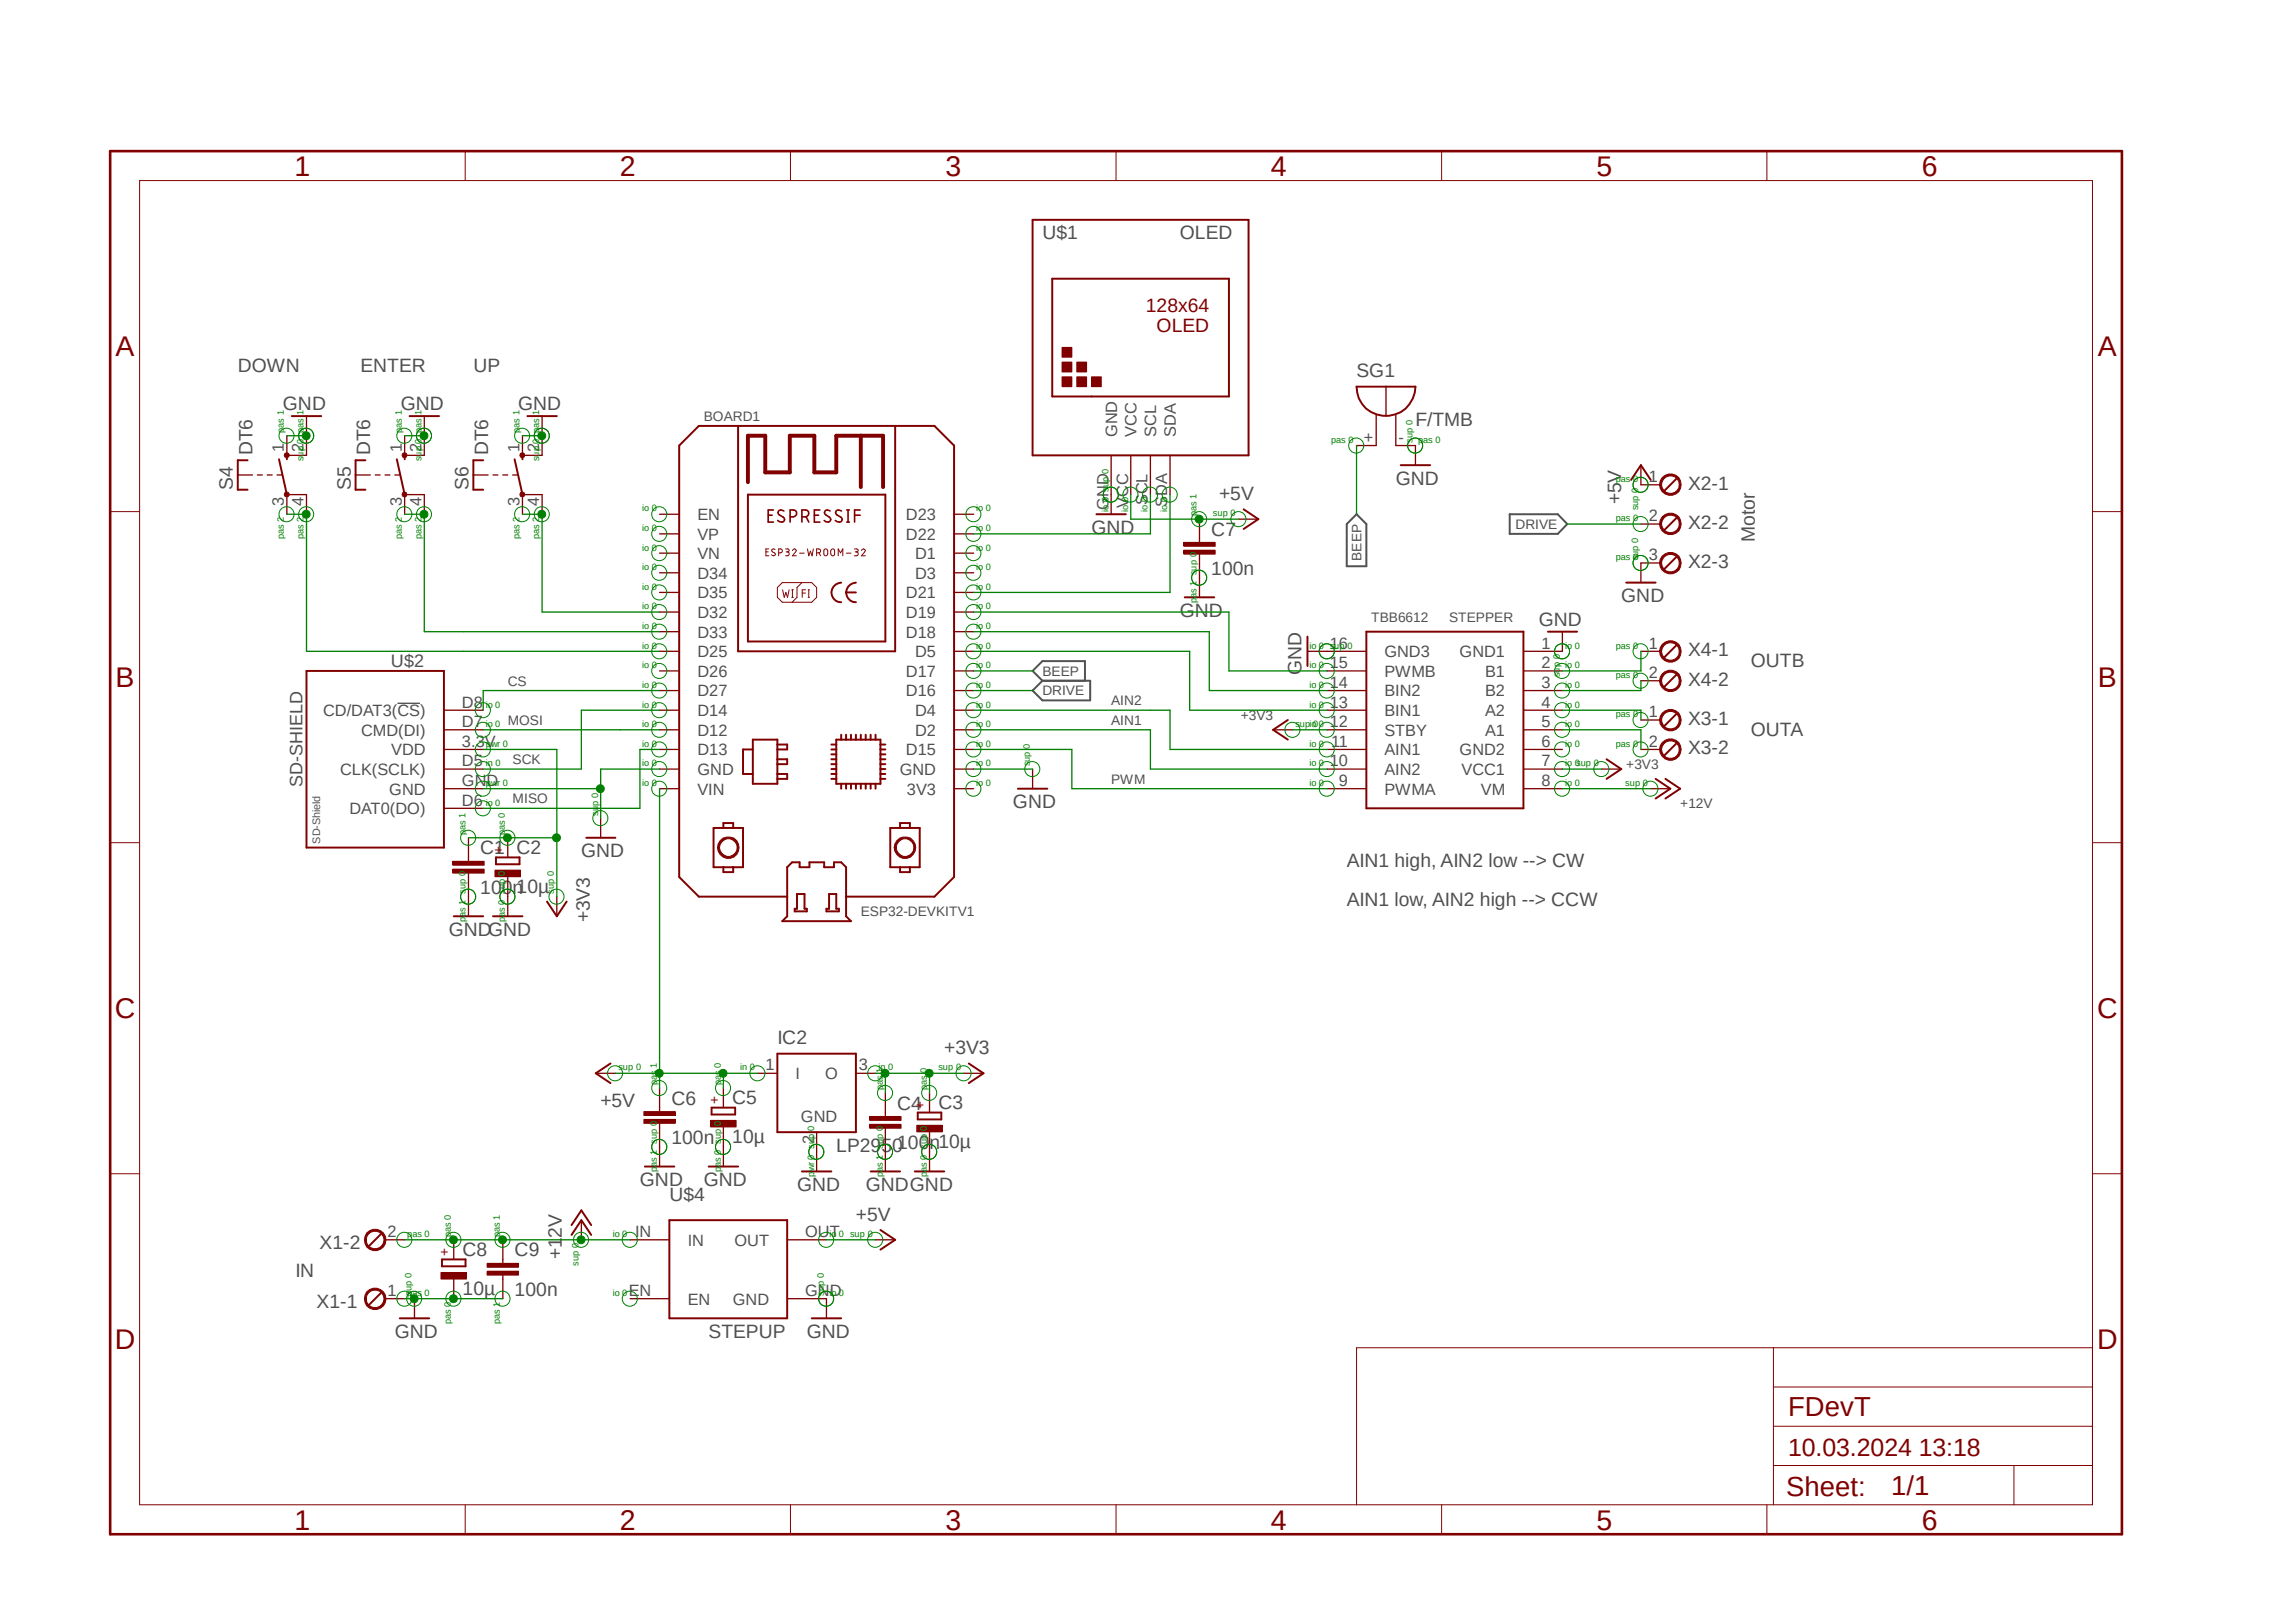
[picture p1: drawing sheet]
<svg xmlns="http://www.w3.org/2000/svg" width="297mm" height="210mm" viewBox="0 0 297 210" stroke-linecap="round" stroke-linejoin="round" font-family="sans-serif">
<defs><g id="words">
<g font-size="3.7" fill="#800000">
<text x="38.1" y="22.8">1</text>
<text x="80.2" y="22.8">2</text>
<text x="122.3" y="22.8">3</text>
<text x="164.4" y="22.8">4</text>
<text x="206.5" y="22.8">5</text>
<text x="248.7" y="22.8">6</text>
<text x="14.9" y="46.1">A</text>
<text x="271.4" y="46.1">A</text>
<text x="14.9" y="88.9">B</text>
<text x="271.4" y="88.9">B</text>
<text x="14.8" y="131.8">C</text>
<text x="271.3" y="131.8">C</text>
<text x="14.8" y="174.6">D</text>
<text x="271.3" y="174.6">D</text>
<text x="38.1" y="198">1</text>
<text x="80.2" y="198">2</text>
<text x="122.3" y="198">3</text>
<text x="164.4" y="198">4</text>
<text x="206.5" y="198">5</text>
<text x="248.7" y="198">6</text>
</g>
<g font-size="3.6" fill="#800000">
<text x="231.3" y="183.3">FDevT</text>
<text x="231.1" y="193.6">Sheet:</text>
<text x="244.7" y="193.5">1/1</text>
</g>
<text font-size="3.2" fill="#800000" x="231.3" y="188.4">10.03.2024 13:18</text>
<g font-size="2.5" fill="#505050">
<text x="134.9" y="31">U$1</text>
<text x="152.6" y="31">OLED</text>
<text x="30.8" y="48.1">DOWN</text>
<text x="36.6" y="53.1">GND</text>
<text x="46.6" y="48.1">ENTER</text>
<text x="51.8" y="53.1">GND</text>
<text x="61.2" y="48.1">UP</text>
<text x="67" y="53.1">GND</text>
<text x="175.5" y="48.8">SG1</text>
<text x="32.7" y="58.9" transform="rotate(-90 32.7 58.9)">DT6</text>
<text x="47.9" y="58.9" transform="rotate(-90 47.9 58.9)">DT6</text>
<text x="63.1" y="58.9" transform="rotate(-90 63.1 58.9)">DT6</text>
<text x="183.1" y="55.1">F/TMB</text>
<text x="30.1" y="63.4" transform="rotate(-90 30.1 63.4)">S4</text>
<text x="45.4" y="63.4" transform="rotate(-90 45.4 63.4)">S5</text>
<text x="60.6" y="63.4" transform="rotate(-90 60.6 63.4)">S6</text>
<text x="157.7" y="64.6">+5V</text>
<text x="180.6" y="62.7">GND</text>
<text x="209.7" y="65.3" transform="rotate(-90 209.7 65.3)">+5V</text>
<text x="218.4" y="63.4">X2-1</text>
<text x="141.2" y="69.1">GND</text>
<text x="156.7" y="69.3">C7</text>
<text x="218.4" y="68.5">X2-2</text>
<text x="227" y="70.1" transform="rotate(-90 227 70.1)">Motor</text>
<text x="156.7" y="74.4">100n</text>
<text x="209.7" y="77.9">GND</text>
<text x="218.4" y="73.5">X2-3</text>
<text x="152.6" y="79.8">GND</text>
<text x="199.1" y="81">GND</text>
<text x="168.4" y="87.3" transform="rotate(-90 168.4 87.3)">GND</text>
<text x="218.4" y="84.9">X4-1</text>
<text x="218.4" y="88.7">X4-2</text>
<text x="226.5" y="86.3">OUTB</text>
<text x="218.4" y="93.8">X3-1</text>
<text x="226.5" y="95.2">OUTA</text>
<text x="218.4" y="97.6">X3-2</text>
<text x="131" y="104.6">GND</text>
<text x="62.1" y="110.6">C1</text>
<text x="66.8" y="110.5">C2</text>
<text x="75.2" y="111">GND</text>
<text x="174.2" y="112.2">AIN1 high, AIN2 low --&gt; CW</text>
<text x="62.1" y="115.7">100n10µ</text>
<text x="76.3" y="119.4" transform="rotate(-90 76.3 119.4)">+3V3</text>
<text x="174.2" y="117.3">AIN1 low, AIN2 high --&gt; CCW</text>
<text x="58.1" y="121.1">GNDGND</text>
<text x="100.6" y="135.1">IC2</text>
<text x="122.2" y="136.4">+3V3</text>
<text x="77.7" y="143.2">+5V</text>
<text x="86.9" y="143">C6</text>
<text x="94.7" y="142.8">C5</text>
<text x="116.1" y="143.6">C4</text>
<text x="121.4" y="143.5">C3</text>
<text x="86.9" y="148">100n</text>
<text x="94.7" y="147.9">10µ</text>
<text x="108.2" y="149.1">LP2950100n10µ</text>
<text x="82.8" y="153.5">GND</text>
<text x="86.6" y="155.4">U$4</text>
<text x="91" y="153.5">GND</text>
<text x="103.1" y="154.1">GND</text>
<text x="112" y="154.1">GNDGND</text>
<text x="41.3" y="161.6">X1-2</text>
<text x="110.7" y="157.9">+5V</text>
<text x="38.2" y="165.3">IN</text>
<text x="59.8" y="162.5">C8</text>
<text x="59.8" y="167.6">10µ</text>
<text x="66.6" y="162.6">C9</text>
<text x="66.6" y="167.7">100n</text>
<text x="72.7" y="163" transform="rotate(-90 72.7 163)">+12V</text>
<text x="41" y="169.2">X1-1</text>
<text x="51.1" y="173.1">GND</text>
<text x="91.7" y="173.1">STEPUP</text>
<text x="104.4" y="173.1">GND</text>
</g>
<g font-size="2.5" fill="#800000">
<text x="148.2" y="40.4">128x64</text>
<text x="149.6" y="42.9">OLED</text>
</g>
<g font-size="2.3" fill="#505050">
<text x="50.6" y="86.3">U$2</text>
<text x="39.1" y="101.9" transform="rotate(-90 39.1 101.9)">SD-SHIELD</text>
</g>
<g font-size="2.1" fill="#505050">
<text x="36.7" y="58.5" transform="rotate(-90 36.7 58.5)">1</text>
<text x="39.3" y="58.5" transform="rotate(-90 39.3 58.5)">2</text>
<text x="52" y="58.5" transform="rotate(-90 52 58.5)">1</text>
<text x="54.5" y="58.5" transform="rotate(-90 54.5 58.5)">2</text>
<text x="67.2" y="58.5" transform="rotate(-90 67.2 58.5)">1</text>
<text x="69.8" y="58.5" transform="rotate(-90 69.8 58.5)">2</text>
<text x="144.5" y="56.6" transform="rotate(-90 144.5 56.6)">GND</text>
<text x="147.1" y="56.6" transform="rotate(-90 147.1 56.6)">VCC</text>
<text x="149.6" y="56.6" transform="rotate(-90 149.6 56.6)">SCL</text>
<text x="152.1" y="56.6" transform="rotate(-90 152.1 56.6)">SDA</text>
<text x="176.4" y="57.3">+</text>
<text x="180.9" y="57.3">-</text>
<text x="36.7" y="65.5" transform="rotate(-90 36.7 65.5)">3</text>
<text x="39.3" y="65.5" transform="rotate(-90 39.3 65.5)">4</text>
<text x="52" y="65.5" transform="rotate(-90 52 65.5)">3</text>
<text x="54.5" y="65.5" transform="rotate(-90 54.5 65.5)">4</text>
<text x="67.2" y="65.5" transform="rotate(-90 67.2 65.5)">3</text>
<text x="69.8" y="65.5" transform="rotate(-90 69.8 65.5)">4</text>
<text x="143.4" y="66" transform="rotate(-90 143.4 66)">GND</text>
<text x="146" y="65.7" transform="rotate(-90 146 65.7)">VCC</text>
<text x="148.4" y="65.4" transform="rotate(-90 148.4 65.4)">SCL</text>
<text x="151" y="65.6" transform="rotate(-90 151 65.6)">SDA</text>
<text x="213.3" y="62.4">1</text>
<text x="90.2" y="67.3">EN</text>
<text x="90.2" y="69.8">VP</text>
<text x="117.2" y="69.8">D22</text>
<text x="117.2" y="67.3">D23</text>
<text x="213.3" y="67.4">2</text>
<text x="90.2" y="72.3">VN</text>
<text x="90.2" y="74.9">D34</text>
<text x="90.2" y="77.4">D35</text>
<text x="117.2" y="77.4">D21</text>
<text x="118.4" y="74.9">D3</text>
<text x="118.4" y="72.4">D1</text>
<text x="213.3" y="72.5">3</text>
<text x="90.2" y="80">D32</text>
<text x="90.2" y="82.5">D33</text>
<text x="117.2" y="82.5">D18</text>
<text x="117.2" y="80">D19</text>
<text x="172" y="83.9">16</text>
<text x="199.4" y="83.9">1</text>
<text x="213.3" y="83.9">1</text>
<text x="90.2" y="85">D25</text>
<text x="90.2" y="87.6">D26</text>
<text x="117.2" y="87.6">D17</text>
<text x="118.4" y="85">D5</text>
<text x="172" y="89">14</text>
<text x="172" y="86.5">15</text>
<text x="179.1" y="87.6">PWMB</text>
<text x="179.1" y="85">GND3</text>
<text x="188.8" y="85">GND1</text>
<text x="192.1" y="87.6">B1</text>
<text x="199.4" y="86.5">2</text>
<text x="199.4" y="89">3</text>
<text x="213.3" y="87.8">2</text>
<text x="41.8" y="92.7">CD/DAT3(CS)</text>
<text x="46.7" y="95.2">CMD(DI)</text>
<text x="59.8" y="91.6">D8</text>
<text x="59.8" y="94.1">D7</text>
<text x="90.2" y="90.1">D27</text>
<text x="90.2" y="92.7">D14</text>
<text x="90.2" y="95.2">D12</text>
<text x="117.2" y="90.1">D16</text>
<text x="118.4" y="95.2">D2</text>
<text x="118.4" y="92.7">D4</text>
<text x="172" y="94.1">12</text>
<text x="172" y="91.6">13</text>
<text x="179.1" y="95.2">STBY</text>
<text x="179.1" y="92.7">BIN1</text>
<text x="179.1" y="90.1">BIN2</text>
<text x="192.1" y="90.1">B2</text>
<text x="192.1" y="92.7">A2</text>
<text x="192.1" y="95.2">A1</text>
<text x="199.4" y="91.6">4</text>
<text x="199.4" y="94.1">5</text>
<text x="213.3" y="92.8">1</text>
<text x="44" y="100.3">CLK(SCLK)</text>
<text x="50.6" y="97.7">VDD</text>
<text x="59.8" y="96.6">3.3V</text>
<text x="59.8" y="99.2">D5</text>
<text x="59.8" y="101.7">GND</text>
<text x="90.2" y="97.7">D13</text>
<text x="90.2" y="100.3">GND</text>
<text x="116.4" y="100.3">GND</text>
<text x="117.2" y="97.7">D15</text>
<text x="172" y="99.2">10</text>
<text x="172.2" y="96.6">11</text>
<text x="173.2" y="101.7">9</text>
<text x="179.1" y="100.3">AIN2</text>
<text x="179.1" y="97.7">AIN1</text>
<text x="188.8" y="97.7">GND2</text>
<text x="189.1" y="100.3">VCC1</text>
<text x="199.4" y="96.6">6</text>
<text x="199.4" y="99.2">7</text>
<text x="199.4" y="101.7">8</text>
<text x="213.3" y="96.6">2</text>
<text x="45.2" y="105.4">DAT0(DO)</text>
<text x="50.4" y="102.8">GND</text>
<text x="59.8" y="104.3">D6</text>
<text x="90.2" y="102.8">VIN</text>
<text x="117.3" y="102.8">3V3</text>
<text x="179.1" y="102.8">PWMA</text>
<text x="191.6" y="102.8">VM</text>
<text x="99" y="138.5">1</text>
<text x="102.9" y="139.7">I</text>
<text x="106.8" y="139.7">O</text>
<text x="111.1" y="138.5">3</text>
<text x="103.6" y="145.2">GND</text>
<text x="105.3" y="148" transform="rotate(-90 105.3 148)">2</text>
<text x="50.2" y="160.1">2</text>
<text x="82.2" y="160.1">IN</text>
<text x="89" y="161.2">IN</text>
<text x="95" y="161.2">OUT</text>
<text x="104.2" y="160.1">OUT</text>
<text x="50.2" y="167.7">1</text>
<text x="81.4" y="167.7">EN</text>
<text x="104.2" y="167.7">GND</text>
<text x="89" y="168.8">EN</text>
<text x="94.8" y="168.8">GND</text>
</g>
<g font-size="1.8" fill="#505050">
<text x="91" y="54.5">BOARD1</text>
<text x="196.1" y="68.5">DRIVE</text>
<text x="176.1" y="72.6" transform="rotate(-90 176.1 72.6)">BEEP</text>
<text x="177.4" y="80.5">TBB6612</text>
<text x="187.5" y="80.5">STEPPER</text>
<text x="65.7" y="88.7">CS</text>
<text x="134.9" y="87.5">BEEP</text>
<text x="65.7" y="93.8">MOSI</text>
<text x="134.9" y="90">DRIVE</text>
<text x="143.7" y="93.8">AIN1</text>
<text x="143.7" y="91.3">AIN2</text>
<text x="160.5" y="93.2">+3V3</text>
<text x="66.3" y="98.9">SCK</text>
<text x="143.7" y="101.4">PWM</text>
<text x="210.4" y="99.5">+3V3</text>
<text x="66.3" y="104">MISO</text>
<text x="217.4" y="104.6">+12V</text>
<text x="111.4" y="118.6">ESP32-DEVKITV1</text>
</g>
<g font-size="1.8" fill="#800000">
<text x="65.1" y="110.5" transform="rotate(-90 65.1 110.5)">+</text>
<text x="93" y="142.9" transform="rotate(-90 93 142.9)">+</text>
<text x="119.7" y="143.6" transform="rotate(-90 119.7 143.6)">+</text>
<text x="58.1" y="162.6" transform="rotate(-90 58.1 162.6)">+</text>
</g>
<text font-size="1.4" fill="#505050" x="41.4" y="109.2" transform="rotate(-90 41.4 109.2)">SD-Shield</text>
<g font-size="1.2" fill="#008000">
<text x="36.7" y="56" transform="rotate(-90 36.7 56)">pas 1</text>
<text x="39.3" y="59.7" transform="rotate(-90 39.3 59.7)">sup 0</text>
<text x="39.3" y="56" transform="rotate(-90 39.3 56)">pas 1</text>
<text x="52" y="56" transform="rotate(-90 52 56)">pas 1</text>
<text x="54.5" y="59.7" transform="rotate(-90 54.5 59.7)">sup 0</text>
<text x="54.5" y="56" transform="rotate(-90 54.5 56)">pas 1</text>
<text x="67.2" y="56" transform="rotate(-90 67.2 56)">pas 1</text>
<text x="69.8" y="59.7" transform="rotate(-90 69.8 59.7)">sup 0</text>
<text x="69.8" y="56" transform="rotate(-90 69.8 56)">pas 1</text>
<text x="172.2" y="57.3">pas 0</text>
<text x="182.7" y="57.3" transform="rotate(-90 182.7 57.3)">sup 0</text>
<text x="183.5" y="57.3">pas 0</text>
<text x="209" y="62.4">pas 0</text>
<text x="36.7" y="69.8" transform="rotate(-90 36.7 69.8)">pas 2</text>
<text x="39.3" y="69.8" transform="rotate(-90 39.3 69.8)">pas 2</text>
<text x="52" y="69.8" transform="rotate(-90 52 69.8)">pas 2</text>
<text x="54.5" y="69.8" transform="rotate(-90 54.5 69.8)">pas 2</text>
<text x="67.2" y="69.8" transform="rotate(-90 67.2 69.8)">pas 2</text>
<text x="69.8" y="69.8" transform="rotate(-90 69.8 69.8)">pas 2</text>
<text x="83.1" y="66.2">io 0</text>
<text x="83.1" y="68.7">io 0</text>
<text x="83.1" y="71.2">io 0</text>
<text x="126.3" y="71.2">io 0</text>
<text x="126.3" y="68.7">io 0</text>
<text x="126.3" y="66.2">io 0</text>
<text x="143.4" y="66.3" transform="rotate(-90 143.4 66.3)">io 0 sup 0</text>
<text x="146" y="66.3" transform="rotate(-90 146 66.3)">io 0</text>
<text x="148.4" y="66.3" transform="rotate(-90 148.4 66.3)">io 0</text>
<text x="151" y="66.3" transform="rotate(-90 151 66.3)">io 0</text>
<text x="154.8" y="66.8" transform="rotate(-90 154.8 66.8)">pas 1</text>
<text x="156.9" y="66.8">sup 0</text>
<text x="209" y="67.4">pas 0</text>
<text x="211.9" y="66" transform="rotate(-90 211.9 66)">sup 0</text>
<text x="83.1" y="73.8">io 0</text>
<text x="83.1" y="76.3">io 0</text>
<text x="126.3" y="76.3">io 0</text>
<text x="126.3" y="73.8">io 0</text>
<text x="209" y="72.5">pas 0</text>
<text x="211.9" y="72.5" transform="rotate(-90 211.9 72.5)">sup 0</text>
<text x="83.1" y="78.9">io 0</text>
<text x="83.1" y="81.4">io 0</text>
<text x="83.1" y="83.9">io 0</text>
<text x="126.3" y="83.9">io 0</text>
<text x="126.3" y="81.4">io 0</text>
<text x="126.3" y="78.9">io 0</text>
<text x="154.8" y="78.1" transform="rotate(-90 154.8 78.1)">pas 1 sup 0</text>
<text x="169.4" y="83.9">io 0 sup 0</text>
<text x="202.5" y="83.9">io 0</text>
<text x="209" y="83.9">pas 0</text>
<text x="83.1" y="86.5">io 0</text>
<text x="83.1" y="89">io 0</text>
<text x="126.3" y="89">io 0</text>
<text x="126.3" y="86.5">io 0</text>
<text x="169.4" y="89">io 0</text>
<text x="169.4" y="86.5">io 0</text>
<text x="201.8" y="87.6" transform="rotate(-90 201.8 87.6)">sup 0</text>
<text x="202.5" y="86.5">io 0</text>
<text x="202.5" y="89">io 0</text>
<text x="209" y="87.8">pas 0</text>
<text x="62.9" y="91.6">io 0</text>
<text x="62.9" y="94.1">io 0</text>
<text x="83.1" y="91.6">io 0</text>
<text x="83.1" y="94.1">io 0</text>
<text x="126.3" y="94.1">io 0</text>
<text x="126.3" y="91.6">io 0</text>
<text x="167.6" y="94.1">sup 0</text>
<text x="169.4" y="94.1">io 0</text>
<text x="169.4" y="91.6">io 0</text>
<text x="202.5" y="91.6">io 0</text>
<text x="202.5" y="94.1">io 0</text>
<text x="209" y="92.8">pas 0</text>
<text x="62.9" y="96.6">pwr 0</text>
<text x="62.9" y="99.2">in 0</text>
<text x="62.9" y="101.7">pwr 0</text>
<text x="83.1" y="96.6">io 0</text>
<text x="83.1" y="99.2">io 0</text>
<text x="83.1" y="101.7">io 0</text>
<text x="126.3" y="101.7">io 0</text>
<text x="126.3" y="99.2">io 0</text>
<text x="126.3" y="96.6">io 0</text>
<text x="133.3" y="99.2" transform="rotate(-90 133.3 99.2)">sup 0</text>
<text x="169.4" y="101.7">io 0</text>
<text x="169.4" y="99.2">io 0</text>
<text x="169.4" y="96.6">io 0</text>
<text x="202.5" y="96.6">io 0</text>
<text x="202.5" y="99.2">io 0sup 0</text>
<text x="202.5" y="101.7">io 0</text>
<text x="209" y="96.6">pas 0</text>
<text x="210.3" y="101.7">sup 0</text>
<text x="62.9" y="104.3">io 0</text>
<text x="77.4" y="105.5" transform="rotate(-90 77.4 105.5)">sup 0</text>
<text x="60.2" y="108.1" transform="rotate(-90 60.2 108.1)">pas 1</text>
<text x="65.3" y="108.1" transform="rotate(-90 65.3 108.1)">pas 0</text>
<text x="60.2" y="119.3" transform="rotate(-90 60.2 119.3)">pas 1 sup 0</text>
<text x="65.3" y="119.3" transform="rotate(-90 65.3 119.3)">pas 0 sup 0</text>
<text x="71.7" y="115.7" transform="rotate(-90 71.7 115.7)">sup 0</text>
<text x="80" y="138.5">sup 0</text>
<text x="85" y="140.4" transform="rotate(-90 85 140.4)">pas 1</text>
<text x="93.2" y="140.4" transform="rotate(-90 93.2 140.4)">pas 0</text>
<text x="95.7" y="138.5">in 0</text>
<text x="113.7" y="138.5">in 0</text>
<text x="114.2" y="141.1" transform="rotate(-90 114.2 141.1)">pas 1</text>
<text x="119.9" y="141.1" transform="rotate(-90 119.9 141.1)">pas 0</text>
<text x="121.4" y="138.5">sup 0</text>
<text x="85" y="151.7" transform="rotate(-90 85 151.7)">pas 1 sup 0</text>
<text x="93.2" y="151.7" transform="rotate(-90 93.2 151.7)">pas 0 sup 0</text>
<text x="105.3" y="152.3" transform="rotate(-90 105.3 152.3)">pwr 0 sup 0</text>
<text x="114.2" y="152.3" transform="rotate(-90 114.2 152.3)">pas 1 sup 0</text>
<text x="119.9" y="152.3" transform="rotate(-90 119.9 152.3)">pas 0 sup 0</text>
<text x="52.7" y="160.1">pas 0</text>
<text x="58.3" y="160.1" transform="rotate(-90 58.3 160.1)">pas 0</text>
<text x="64.7" y="160.1" transform="rotate(-90 64.7 160.1)">pas 1</text>
<text x="79.3" y="160.1">io 0</text>
<text x="107.3" y="160.1">io 0 sup 0</text>
<text x="52.7" y="167.7">pas 0</text>
<text x="53.2" y="167.7" transform="rotate(-90 53.2 167.7)">sup 0</text>
<text x="74.8" y="163.8" transform="rotate(-90 74.8 163.8)">sup 0</text>
<text x="79.3" y="167.7">io 0</text>
<text x="106.6" y="167.7" transform="rotate(-90 106.6 167.7)">sup 0</text>
<text x="107.3" y="167.7">io 0</text>
<text x="58.3" y="171.4" transform="rotate(-90 58.3 171.4)">pas 0</text>
<text x="64.7" y="171.4" transform="rotate(-90 64.7 171.4)">pas 1</text>
</g>
</g></defs>
<path d="M13.7 19.2l261.2 179.9M274.9 19.2l-261.2 179.9" fill="none" stroke="#fff" stroke-width=".13"/>
<path d="M51.4 91h2.9" fill="none" stroke="#505050" stroke-width=".17"/>
<path d="M175.5 66.5l1.3 1.3v5.5h-2.6v-5.5zM195.3 66.5h6.2l1.3 1.3-1.3 1.3h-6.2zM133.6 89.4l1.3-1.3h6.1v2.5h-6.1zM134.9 88.1l-1.3-1.3 1.3-1.2h5.5v2.5" fill="none" stroke="#505050" stroke-width=".25"/>
<g fill="none" stroke="#800000" stroke-width=".13">
<path d="M60.2 19.6v3.8M102.3 19.6v3.8M144.4 19.6v3.8M186.5 19.6v3.8M228.6 19.6v3.8M18.1 23.4h252.6v171.3h-252.6zM14.3 66.2h3.8M270.7 66.2h3.8M14.3 109.1h3.8M270.7 109.1h3.8M14.3 151.9h3.8M270.7 151.9h3.8"/>
<path d="M229.4 174.4v20.3M229.4 179.5h41.3M270.7 174.4h-95.2v20.3M60.2 194.7v3.8M102.3 194.7v3.8M144.4 194.7v3.8M186.5 194.7v3.8M228.6 194.7v3.8M229.4 189.7h41.3M229.4 184.6h41.3M260.5 189.7v5"/>
</g>
<path d="M14.3 19.6h260.2v178.9h-260.2z" fill="none" stroke="#800000" stroke-width=".34"/>
<path d="M87.9 57.7v55.8M90.4 55.1h5.1v29.2h20.3v-29.2h5.1M96.8 64h17.7v19h-17.7zM90.4 116h11.4M92.3 112.2v-5.1h3.8v5.1h-1.2" fill="none" stroke="#800000" stroke-width=".25"/>
<g fill="none" stroke="#800000" stroke-width=".17">
<path d="M85.3 79.2h2.6M85.3 76.7h2.6M85.3 74.1h2.6M85.3 71.6h2.6M85.3 69.1h2.6M85.3 66.5h2.6M123.4 79.2h2.6M123.4 76.7h2.6M123.4 74.1h2.6M123.4 71.6h2.6M123.4 69.1h2.6M123.4 66.5h2.6"/>
<path d="M85.3 99.5h2.6M85.3 97h2.6M85.3 94.4h2.6M85.3 91.9h2.6M85.3 89.4h2.6M85.3 86.8h2.6M85.3 84.3h2.6M85.3 81.7h2.6M123.4 99.5h2.6M123.4 97h2.6M123.4 94.4h2.6M123.4 91.9h2.6"/>
<path d="M123.4 89.4h2.6M123.4 86.8h2.6M123.4 84.3h2.6M123.4 81.7h2.6M85.3 102.1h2.6M123.4 102.1h2.6"/>
</g>
<path d="M93.2 108.8a1.39 1.39 0 0 1 2.2 .2 1.39 1.39 0 0 1-.8 2 1.39 1.39 0 0 1-1.8-1.3h.3a1.14 1.14 0 0 1 1.3-1.2 1.14 1.14 0 0 1 .9 1.5 1.14 1.14 0 0 1-1.6 .7l-.5-.6-.1-.4h-.3l.1-.5z" fill-rule="evenodd" fill="#800000"/>
<path d="M93.2 108.8a1.39 1.39 0 0 1 2.2 .2 1.39 1.39 0 0 1-.8 2 1.39 1.39 0 0 1-1.8-1.3h.3a1.14 1.14 0 0 1 1.3-1.2 1.14 1.14 0 0 1 .9 1.5 1.14 1.14 0 0 1-1.6 .7l-.5-.6-.1-.4h-.3l.1-.5z" fill="none" stroke="#800000" stroke-width=".13"/>
<g fill="none" stroke="#800000" stroke-width=".25">
<path d="M97.4 97h-1.3v3.2h1.3M97.4 95.7h3.2v5.7h-3.2zM100.6 96.4h1.2v.6h-1.2M100.6 98.3h1.2v.6h-1.2M107.6 97h.6M107.6 98.9h.6M107.6 98.3h.6M107.6 96.4h.6M107.6 99.5h.6M107.6 97.6h.6M108.2 95.7h5.7v5.7h-5.7zM108.8 95.1v.6"/>
<path d="M109.5 95.1v.6M110.1 95.1v.6M110.7 95.1v.6M111.4 95.1v.6M112 95.1v.6M112.6 95.1v.6M113.3 95.1v.6M113.9 97h.6M113.9 98.9h.6M113.9 98.3h.6M113.9 96.4h.6M113.9 99.5h.6"/>
<path d="M113.9 97.6h.6M92.3 112.2h2.6v.7h-1.3v-.7M93.6 107.1v-.6h1.3v.6M100.6 100.2h1.2v.6h-1.2M107.6 100.2h.6M107.6 100.8h.6M108.8 101.4v.7M109.5 101.4v.7M110.1 101.4v.7M110.7 101.4v.7M111.4 101.4v.7M112 101.4v.7"/>
<path d="M112.6 101.4v.7M113.3 101.4v.7M113.9 100.2h.6M113.9 100.8h.6M115.2 112.2v-5.1h3.8v5.1h-1.3"/>
</g>
<path d="M116 108.8a1.39 1.39 0 0 1 2.2 .2 1.39 1.39 0 0 1-.7 2 1.39 1.39 0 0 1-1.8-1.3h.2a1.14 1.14 0 0 1 1.3-1.2 1.14 1.14 0 0 1 .9 1.5 1.14 1.14 0 0 1-1.6 .7l-.5-.6-.1-.4h-.2l.1-.5z" fill-rule="evenodd" fill="#800000"/>
<g fill="none" stroke="#800000" stroke-width=".13">
<path d="M99.1 71.4h.3M99.5 71h-.4v.9h.4M100.3 71.1l-.2-.1-.2 .1v.2l.4 .3v.2a.31 .31 0 0 1-.5 0M100.6 76l.6-.6h3.8l.7 .6v1.3l-.7 .6h-3.8l-.6-.6zM100.7 71.5h.4l.1-.1-.1-.3-.4-.1v.9M101.2 76.3l.3 1 .2-.6 .2 .6 .2-1M101.6 71h.3l.2 .2-.1 .2h-.3M101.8 71.4l.2 .1 .1 .3-.1 .1h-.4M102.4 77.3h.2M102.4 76.3h.2M102.5 71.2l.3-.2 .2 .2-.1 .2-.4 .5h.5M102.5 76.3v1"/>
<path d="M103.4 71.6h.6M103.7 75.4l-.6 .6v1.3l-.6 .6M103.8 76.8h.4M104.2 76.3h-.4v1M104.5 71l.1 .9 .2-.6 .3 .6 .1-.9M104.5 77.3h.2M104.5 76.3h.2M104.6 76.3v1M105.7 71.5h.4l.1-.1-.1-.3-.4-.1v.9M105.9 71.5l.3 .4M106.6 71.1l.3-.1 .2 .3-.1 .5-.2 .1a.66 .66 0 0 1-.2-.8zM107.6 71.1l.2-.1a.66 .66 0 0 1 .1 .8l-.1 .1-.2-.1-.1-.1z"/>
<path d="M108.4 71.9v-.9l.3 .5 .3-.5v.9M109.5 71.6h.6M110.5 71h.3l.2 .2-.1 .2h-.3M110.8 71.4l.1 .1 .1 .3-.1 .1h-.4M111.4 71.2l.2-.1a.26 .26 0 0 1 .4 .1l-.6 .7h.6M116 108.8a1.39 1.39 0 0 1 2.2 .2 1.39 1.39 0 0 1-.7 2 1.39 1.39 0 0 1-1.8-1.3h.2a1.14 1.14 0 0 1 1.3-1.2 1.14 1.14 0 0 1 .9 1.5 1.14 1.14 0 0 1-1.6 .7l-.5-.6-.1-.4h-.2l.1-.5z"/>
</g>
<g fill="none" stroke="#800000" stroke-width=".25">
<path d="M133.6 28.4h27.9v30.5h-27.9zM136.1 36.1h22.9v15.2h-22.9zM90.4 55.1l-2.5 2.6M95.5 55.1h20.3M120.9 55.1l2.5 2.6v55.8l-2.5 2.5h-11.4M108.8 75.4a1.27 1.27 0 0 0-1.2 1.3 1.27 1.27 0 0 0 1.2 1.2M109.5 76.7a1.27 1.27 0 0 0 1.2 1.2M109.5 76.7h1.2M110.7 75.4a1.34 1.34 0 0 0-1.2 1.3M87.9 113.5l2.5 2.5M101.8 112.2l.7-.6h.9v.6h1.3v-.6h1.9v.6h1.3v-.6h.9l.7 .6v6.4l.6 .6h-8.9l.6-.6zM103.1 115.7h1v1.9h.3v.3h-1.6v-.3h.3z"/>
<path d="M107.3 115.7h.9v1.9h.3v.3h-1.6v-.3h.4zM115.2 112.2h2.5v.7h-1.3v-.7M116.4 107.1v-.6h1.3v.6"/>
</g>
<path d="M111.4 56.4v6.6M96.8 62.4v-6h2.2v4.7h3.2v-4.7h3.2v4.7h2.8v-4.7h6v6.6" fill="none" stroke="#800000" stroke-width=".51"/>
<g fill="none" stroke="#800000" stroke-width=".21">
<path d="M99.4 66.7h.5M100.1 66h-.7v1.6h.7M101.4 66.1a.46 .46 0 0 0-.7 .2l.1 .3 .5 .3a.34 .34 0 0 1 .2 .4 .34 .34 0 0 1-.3 .3l-.3-.1-.3-.1M102.2 66.9h.4a.45 .45 0 0 0 .5-.5 .45 .45 0 0 0-.5-.4h-.4v1.6M103.7 66.9h.5a.45 .45 0 0 0 .4-.5 .45 .45 0 0 0-.4-.4h-.5v1.6M104.3 66.9l.3 .7M105.4 66.7h.5M106.1 66h-.7v1.6h.7M107.4 66.1a.42 .42 0 0 0-.4-.1 .42 .42 0 0 0-.3 .3l.1 .3 .5 .3a.34 .34 0 0 1 .2 .4 .34 .34 0 0 1-.4 .3l-.3-.1-.2-.1M108.9 66.1a.45 .45 0 0 0-.8 .2l.2 .3 .5 .3a.34 .34 0 0 1 .1 .4 .34 .34 0 0 1-.3 .3l-.3-.1-.2-.1M109.5 67.6h.4M109.5 66h.4"/>
<path d="M109.7 66v1.6M110.6 66.7h.7M111.3 66h-.7v1.6"/>
</g>
<path d="M143.8 58.9v5.1M146.3 58.9v5.1M148.8 58.9v5.1M151.4 58.9v5.1" fill="none" stroke="#800000" stroke-width=".17"/>
<path d="M137.4 46.9h1.3v1.2h-1.3z" fill-rule="evenodd" fill="#800000"/>
<path d="M137.4 46.9h1.3v1.2h-1.3z" fill="none" stroke="#800000" stroke-width=".13"/>
<path d="M137.4 48.8h1.3v1.2h-1.3z" fill-rule="evenodd" fill="#800000"/>
<path d="M137.4 48.8h1.3v1.2h-1.3z" fill="none" stroke="#800000" stroke-width=".13"/>
<path d="M137.4 45h1.3v1.2h-1.3z" fill-rule="evenodd" fill="#800000"/>
<path d="M137.4 45h1.3v1.2h-1.3z" fill="none" stroke="#800000" stroke-width=".13"/>
<path d="M139.3 48.8h1.3v1.2h-1.3z" fill-rule="evenodd" fill="#800000"/>
<path d="M139.3 48.8h1.3v1.2h-1.3z" fill="none" stroke="#800000" stroke-width=".13"/>
<path d="M141.2 48.8h1.3v1.2h-1.3z" fill-rule="evenodd" fill="#800000"/>
<path d="M141.2 48.8h1.3v1.2h-1.3z" fill="none" stroke="#800000" stroke-width=".13"/>
<path d="M139.3 46.9h1.3v1.2h-1.3z" fill-rule="evenodd" fill="#800000"/>
<path d="M139.3 46.9h1.3v1.2h-1.3z" fill="none" stroke="#800000" stroke-width=".13"/>
<path d="M32 59.6h-1.2v3.8h1.2M36.1 59.4l1 4.6M37.1 58.9v.5M141.8 66.5h3.9M75.8 108.4h3.8M131.7 102.1h3.8M103.7 151.6h3.9" fill="none" stroke="#800000" stroke-width=".25"/>
<path d="M37.1 58.9h2.6M30.8 61.5h1.9M33.3 61.5h.6M34.6 61.5h.6M35.8 61.5h.7M37.1 64h2.6M143.8 64v2.5M133.6 99.5v2.6M77.7 105.9v2.5M105.7 149.1v2.5" fill="none" stroke="#800000" stroke-width=".17"/>
<path d="M36.9 63.8l.2-.1 .2 .1 .2 .2-.2 .2-.2 .1-.2-.1-.1-.2z" fill-rule="evenodd" fill="#800000"/>
<path d="M36.9 63.8l.2-.1 .2 .1 .2 .2-.2 .2-.2 .1-.2-.1-.1-.2z" fill="none" stroke="#800000" stroke-width=".13"/>
<path d="M36.9 58.7l.2-.1 .2 .1 .2 .2-.2 .2-.2 .1-.2-.1-.1-.2z" fill-rule="evenodd" fill="#800000"/>
<path d="M36.9 58.7l.2-.1 .2 .1 .2 .2-.2 .2-.2 .1-.2-.1-.1-.2z" fill="none" stroke="#800000" stroke-width=".13"/>
<path d="M37.1 56.4v2.5M39.7 56.4v2.5M52.4 58.9h2.5M37.1 64v2.5M39.7 64v2.5M46 61.5h1.9M48.5 61.5h.7M49.8 61.5h.6M51.1 61.5h.6M52.4 64h2.5" fill="none" stroke="#800000" stroke-width=".17"/>
<path d="M47.3 59.6h-1.3v3.8h1.3M51.3 59.4l1.1 4.6M52.4 58.9v.5" fill="none" stroke="#800000" stroke-width=".25"/>
<path d="M52.1 63.8l.3-.1 .2 .1v.2v.2l-.2 .1-.3-.1-.1-.2z" fill-rule="evenodd" fill="#800000"/>
<path d="M52.1 63.8l.3-.1 .2 .1v.2v.2l-.2 .1-.3-.1-.1-.2z" fill="none" stroke="#800000" stroke-width=".13"/>
<path d="M52.1 58.7l.3-.1 .2 .1v.2v.2l-.2 .1-.3-.1-.1-.2z" fill-rule="evenodd" fill="#800000"/>
<path d="M52.1 58.7l.3-.1 .2 .1v.2v.2l-.2 .1-.3-.1-.1-.2z" fill="none" stroke="#800000" stroke-width=".13"/>
<path d="M52.4 56.4v2.5M54.9 56.4v2.5M67.6 58.9h2.5M52.4 64v2.5M54.9 64v2.5M61.2 61.5h1.9M63.8 61.5h.6M65.1 61.5h.6M66.3 61.5h.7M67.6 64h2.5" fill="none" stroke="#800000" stroke-width=".17"/>
<path d="M62.5 59.6h-1.3v3.8h1.3M66.6 59.4l1 4.6M67.6 58.9v.5" fill="none" stroke="#800000" stroke-width=".25"/>
<path d="M67.3 63.8l.3-.1 .2 .1 .1 .2-.1 .2-.2 .1-.3-.1v-.2z" fill-rule="evenodd" fill="#800000"/>
<path d="M67.3 63.8l.3-.1 .2 .1 .1 .2-.1 .2-.2 .1-.3-.1v-.2z" fill="none" stroke="#800000" stroke-width=".13"/>
<path d="M67.3 58.7l.3-.1 .2 .1 .1 .2-.1 .2-.2 .1-.3-.1v-.2z" fill-rule="evenodd" fill="#800000"/>
<path d="M67.3 58.7l.3-.1 .2 .1 .1 .2-.1 .2-.2 .1-.3-.1v-.2z" fill="none" stroke="#800000" stroke-width=".13"/>
<g fill="none" stroke="#800000" stroke-width=".17">
<path d="M39.7 53.8v2.6M54.9 53.8v2.6M67.6 56.4v2.5M70.1 53.8v5.1M67.6 64v2.5M70.1 64v2.5M57.4 91.9h5.1M57.4 94.4h5.1M57.4 97h5.1M57.4 99.5h5.1M57.4 102.1h5.1M57.4 104.6h5.1"/>
<path d="M60.6 111v.5M60.6 113v.5M72 116v2.6M98 138.9h2.6M110.7 138.9h2.6M105.7 146.5v2.6"/>
</g>
<path d="M37.7 53.8h3.9M53 53.8h3.8M68.2 53.8h3.8M39.7 86.8h17.7v22.9h-17.7zM70.8 116.7l1.2 1.9 1.3-1.9M100.6 136.4h10.1v10.1h-10.1z" fill="none" stroke="#800000" stroke-width=".25"/>
<path d="M58.6 112.5h4v.5h-4z" fill-rule="evenodd" fill="#800000"/>
<path d="M58.6 112.5h4v.5h-4z" fill="none" stroke="#800000" stroke-width=".13"/>
<path d="M58.6 111.5h4v.5h-4z" fill-rule="evenodd" fill="#800000"/>
<path d="M58.6 111.5h4v.5h-4z" fill="none" stroke="#800000" stroke-width=".13"/>
<path d="M60.6 108.4v2.6M60.6 113.5v2.5" fill="none" stroke="#800000" stroke-width=".17"/>
<path d="M64.2 111h3v.8h-3z" fill="none" stroke="#800000" stroke-width=".25"/>
<path d="M64 112.6h3.3v.9h-3.3z" fill-rule="evenodd" fill="#800000"/>
<path d="M64 112.6h3.3v.9h-3.3z" fill="none" stroke="#800000" stroke-width=".13"/>
<path d="M60.6 116v2.6M65.7 108.4v2.6M65.7 113.5v5.1M124.7 138.9h2.5" fill="none" stroke="#800000" stroke-width=".17"/>
<path d="M58.7 118.6h3.8M63.8 118.6h3.8M125.3 137.6l1.9 1.3-1.9 1.3M118.7 144h3.1v.9h-3.1z" fill="none" stroke="#800000" stroke-width=".25"/>
<path d="M118.6 145.6h3.3v.9h-3.3z" fill-rule="evenodd" fill="#800000"/>
<path d="M118.6 145.6h3.3v.9h-3.3z" fill="none" stroke="#800000" stroke-width=".13"/>
<path d="M114.5 144v.5M114.5 146v.5M120.3 141.4v2.6M120.3 146.5v2.6" fill="none" stroke="#800000" stroke-width=".17"/>
<path d="M112.5 145.5h4.1v.5h-4.1z" fill-rule="evenodd" fill="#800000"/>
<path d="M112.5 145.5h4.1v.5h-4.1z" fill="none" stroke="#800000" stroke-width=".13"/>
<path d="M112.5 144.5h4.1v.5h-4.1z" fill-rule="evenodd" fill="#800000"/>
<path d="M112.5 144.5h4.1v.5h-4.1z" fill="none" stroke="#800000" stroke-width=".13"/>
<path d="M114.5 141.4v2.6M114.5 146.5v5.1M120.3 149.1v2.5" fill="none" stroke="#800000" stroke-width=".17"/>
<path d="M92.1 143.3h3v.9h-3zM112.6 151.6h3.8M118.4 151.6h3.8" fill="none" stroke="#800000" stroke-width=".25"/>
<path d="M91.9 145h3.3v.8h-3.3z" fill-rule="evenodd" fill="#800000"/>
<path d="M91.9 145h3.3v.8h-3.3z" fill="none" stroke="#800000" stroke-width=".13"/>
<path d="M85.3 143.3v.5M85.3 145.4v.5M93.6 140.8v2.5M93.6 145.9v2.5" fill="none" stroke="#800000" stroke-width=".17"/>
<path d="M83.3 144.9h4.1v.5h-4.1z" fill-rule="evenodd" fill="#800000"/>
<path d="M83.3 144.9h4.1v.5h-4.1z" fill="none" stroke="#800000" stroke-width=".13"/>
<path d="M83.3 143.8h4.1v.6h-4.1z" fill-rule="evenodd" fill="#800000"/>
<path d="M83.3 143.8h4.1v.6h-4.1z" fill="none" stroke="#800000" stroke-width=".13"/>
<path d="M155.2 69.7v.5M155.2 71.7v.5M160.3 67.2h2.5M77.1 138.9h2.5M85.3 140.8v2.5M85.3 145.9v5.1M93.6 148.4v2.6" fill="none" stroke="#800000" stroke-width=".17"/>
<path d="M160.9 65.9l1.9 1.3-1.9 1.3M79 137.6l-1.9 1.3 1.9 1.3M83.4 151h3.8M91.7 151h3.8" fill="none" stroke="#800000" stroke-width=".25"/>
<path d="M153.1 71.2h4.1v.5h-4.1z" fill-rule="evenodd" fill="#800000"/>
<path d="M153.1 71.2h4.1v.5h-4.1z" fill="none" stroke="#800000" stroke-width=".13"/>
<path d="M153.1 70.2h4.1v.5h-4.1z" fill-rule="evenodd" fill="#800000"/>
<path d="M153.1 70.2h4.1v.5h-4.1z" fill="none" stroke="#800000" stroke-width=".13"/>
<path d="M155.2 67.2v2.5M155.2 72.2v5.1" fill="none" stroke="#800000" stroke-width=".17"/>
<path d="M153.3 77.3h3.8M49.3 167.3l-1.5 1.5" fill="none" stroke="#800000" stroke-width=".25"/>
<path d="M47.4 167.2a1.4 1.4 0 0 1 2.2-.1 1.4 1.4 0 0 1-.3 2.2 1.4 1.4 0 0 1-2.1-.7l-.1-.5h.3a1.14 1.14 0 0 1 1.5-1.1 1.14 1.14 0 0 1 .6 1.8 1.14 1.14 0 0 1-1.8 0l-.3-.3v-.4h-.3l.1-.5z" fill-rule="evenodd" fill="#800000"/>
<path d="M47.4 167.2a1.4 1.4 0 0 1 2.2-.1 1.4 1.4 0 0 1-.3 2.2 1.4 1.4 0 0 1-2.1-.7l-.1-.5h.3a1.14 1.14 0 0 1 1.5-1.1 1.14 1.14 0 0 1 .6 1.8 1.14 1.14 0 0 1-1.8 0l-.3-.3v-.4h-.3l.1-.5z" fill="none" stroke="#800000" stroke-width=".13"/>
<path d="M49.8 168.1h2.6" fill="none" stroke="#800000" stroke-width=".17"/>
<path d="M49.3 159.7l-1.5 1.5" fill="none" stroke="#800000" stroke-width=".25"/>
<path d="M47.4 159.6a1.4 1.4 0 0 1 2.2-.1 1.4 1.4 0 0 1-.3 2.1 1.4 1.4 0 0 1-2.1-.6l-.1-.6h.3a1.14 1.14 0 0 1 1.5-1 1.14 1.14 0 0 1 .6 1.7 1.14 1.14 0 0 1-1.8 .1l-.3-.3v-.5h-.3l.1-.4z" fill-rule="evenodd" fill="#800000"/>
<path d="M47.4 159.6a1.4 1.4 0 0 1 2.2-.1 1.4 1.4 0 0 1-.3 2.1 1.4 1.4 0 0 1-2.1-.6l-.1-.6h.3a1.14 1.14 0 0 1 1.5-1 1.14 1.14 0 0 1 .6 1.7 1.14 1.14 0 0 1-1.8 .1l-.3-.3v-.5h-.3l.1-.4z" fill="none" stroke="#800000" stroke-width=".13"/>
<path d="M49.8 160.4h2.6M53.6 168.1v2.5" fill="none" stroke="#800000" stroke-width=".17"/>
<path d="M216.9 62l-1.6 1.5M51.7 170.6h3.8" fill="none" stroke="#800000" stroke-width=".25"/>
<path d="M215 61.8a1.4 1.4 0 0 1 2.3 .2 1.4 1.4 0 0 1-.8 2.1 1.4 1.4 0 0 1-1.8-1.4h.3a1.15 1.15 0 0 1 1.5-1.1 1.15 1.15 0 0 1 .4 1.9 1.15 1.15 0 0 1-1.9-.4v-.4h-.3l.1-.5z" fill-rule="evenodd" fill="#800000"/>
<path d="M215 61.8a1.4 1.4 0 0 1 2.3 .2 1.4 1.4 0 0 1-.8 2.1 1.4 1.4 0 0 1-1.8-1.4h.3a1.15 1.15 0 0 1 1.5-1.1 1.15 1.15 0 0 1 .4 1.9 1.15 1.15 0 0 1-1.9-.4v-.4h-.3l.1-.5z" fill="none" stroke="#800000" stroke-width=".13"/>
<path d="M212.3 62.7h2.5" fill="none" stroke="#800000" stroke-width=".17"/>
<path d="M216.9 67.1l-1.6 1.5" fill="none" stroke="#800000" stroke-width=".25"/>
<path d="M215 66.9a1.4 1.4 0 0 1 2.3 .1 1.4 1.4 0 0 1-.8 2.1 1.4 1.4 0 0 1-1.8-1.3h.3a1.15 1.15 0 0 1 1.5-1.1 1.15 1.15 0 0 1 .4 1.9 1.15 1.15 0 0 1-1.9-.4v-.4h-.3l.1-.5z" fill-rule="evenodd" fill="#800000"/>
<path d="M215 66.9a1.4 1.4 0 0 1 2.3 .1 1.4 1.4 0 0 1-.8 2.1 1.4 1.4 0 0 1-1.8-1.3h.3a1.15 1.15 0 0 1 1.5-1.1 1.15 1.15 0 0 1 .4 1.9 1.15 1.15 0 0 1-1.9-.4v-.4h-.3l.1-.5z" fill="none" stroke="#800000" stroke-width=".13"/>
<path d="M212.3 67.8h2.5" fill="none" stroke="#800000" stroke-width=".17"/>
<path d="M216.9 72.1l-1.6 1.5" fill="none" stroke="#800000" stroke-width=".25"/>
<path d="M215 72a1.4 1.4 0 0 1 2.3 .1 1.4 1.4 0 0 1-.8 2.1 1.4 1.4 0 0 1-1.8-1.3h.3a1.15 1.15 0 0 1 1.5-1.1 1.15 1.15 0 0 1 .4 1.9 1.15 1.15 0 0 1-1.9-.4v-.4h-.3l.1-.5z" fill-rule="evenodd" fill="#800000"/>
<path d="M215 72a1.4 1.4 0 0 1 2.3 .1 1.4 1.4 0 0 1-.8 2.1 1.4 1.4 0 0 1-1.8-1.3h.3a1.15 1.15 0 0 1 1.5-1.1 1.15 1.15 0 0 1 .4 1.9 1.15 1.15 0 0 1-1.9-.4v-.4h-.3l.1-.5z" fill="none" stroke="#800000" stroke-width=".13"/>
<path d="M212.3 72.9h2.5" fill="none" stroke="#800000" stroke-width=".17"/>
<path d="M216.9 92.4l-1.6 1.5" fill="none" stroke="#800000" stroke-width=".25"/>
<path d="M215 92.3a1.4 1.4 0 0 1 2.3 .1 1.4 1.4 0 0 1-.8 2.1 1.4 1.4 0 0 1-1.8-1.3h.3a1.15 1.15 0 0 1 1.4-1.1 1.15 1.15 0 0 1 .7 1.7 1.15 1.15 0 0 1-1.8 .1l-.3-.7h-.3l.1-.5z" fill-rule="evenodd" fill="#800000"/>
<path d="M215 92.3a1.4 1.4 0 0 1 2.3 .1 1.4 1.4 0 0 1-.8 2.1 1.4 1.4 0 0 1-1.8-1.3h.3a1.15 1.15 0 0 1 1.4-1.1 1.15 1.15 0 0 1 .7 1.7 1.15 1.15 0 0 1-1.8 .1l-.3-.7h-.3l.1-.5z" fill="none" stroke="#800000" stroke-width=".13"/>
<path d="M212.3 93.2h2.5" fill="none" stroke="#800000" stroke-width=".17"/>
<path d="M216.9 96.2l-1.6 1.5" fill="none" stroke="#800000" stroke-width=".25"/>
<path d="M215 96.1a1.39 1.39 0 0 1 2.3 .2 1.39 1.39 0 0 1-.8 2 1.39 1.39 0 0 1-1.8-1.3h.3a1.15 1.15 0 0 1 1.4-1.1 1.15 1.15 0 0 1 .7 1.7 1.15 1.15 0 0 1-1.8 .1l-.3-.7h-.3l.1-.5z" fill-rule="evenodd" fill="#800000"/>
<path d="M215 96.1a1.39 1.39 0 0 1 2.3 .2 1.39 1.39 0 0 1-.8 2 1.39 1.39 0 0 1-1.8-1.3h.3a1.15 1.15 0 0 1 1.4-1.1 1.15 1.15 0 0 1 .7 1.7 1.15 1.15 0 0 1-1.8 .1l-.3-.7h-.3l.1-.5z" fill="none" stroke="#800000" stroke-width=".13"/>
<path d="M212.3 60.2v2.5M212.3 72.9v2.5M212.3 97h2.5M75.2 157.9v2.5" fill="none" stroke="#800000" stroke-width=".17"/>
<path d="M210.4 75.4h3.8M211 62.1l1.3-1.9 1.3 1.9M73.9 159.8l1.3-1.9 1.3 1.9M73.9 158.5l1.3-1.9 1.3 1.9M57.2 163h3v.9h-3z" fill="none" stroke="#800000" stroke-width=".25"/>
<path d="M57.1 164.7h3.3v.8h-3.3z" fill-rule="evenodd" fill="#800000"/>
<path d="M57.1 164.7h3.3v.8h-3.3z" fill="none" stroke="#800000" stroke-width=".13"/>
<path d="M58.7 160.4v2.6M58.7 165.5v2.6M65.1 163v.5M65.1 165v.5" fill="none" stroke="#800000" stroke-width=".17"/>
<path d="M63 164.5h4.1v.5h-4.1z" fill-rule="evenodd" fill="#800000"/>
<path d="M63 164.5h4.1v.5h-4.1z" fill="none" stroke="#800000" stroke-width=".13"/>
<path d="M63 163.5h4.1v.5h-4.1z" fill-rule="evenodd" fill="#800000"/>
<path d="M63 163.5h4.1v.5h-4.1z" fill="none" stroke="#800000" stroke-width=".13"/>
<g fill="none" stroke="#800000" stroke-width=".17">
<path d="M164.7 94.4h2.5M169.2 84.3h7.6M171.7 86.8h5.1M171.7 89.4h5.1M171.7 91.9h5.1M171.7 94.4h5.1M171.7 97h5.1M171.7 99.5h5.1M197.1 86.8h5M197.1 89.4h5M197.1 91.9h5M197.1 94.4h5"/>
<path d="M197.1 97h5M197.1 99.5h5M202.1 81.7v2.6h-5M207.2 99.5h2.5M171.7 102.1h5.1M197.1 102.1h5M213.6 102.1h2.5M65.1 160.4v2.6M65.1 165.5v2.6"/>
</g>
<path d="M166.6 93.2l-1.9 1.2 1.9 1.3M169.2 82.4v3.8M176.8 81.7h20.3v22.9h-20.3zM200.3 81.7h3.7M207.8 98.3l1.9 1.2-1.9 1.3M216.9 83.5l-1.6 1.5M214.2 100.8l1.9 1.3-1.9 1.2M215.5 100.8l1.9 1.3-1.9 1.2" fill="none" stroke="#800000" stroke-width=".25"/>
<path d="M215 83.4a1.4 1.4 0 0 1 2.3 .2 1.4 1.4 0 0 1-.8 2.1 1.4 1.4 0 0 1-1.8-1.4h.3a1.15 1.15 0 0 1 1.5-1.1 1.15 1.15 0 0 1 .4 1.9 1.15 1.15 0 0 1-1.9-.4v-.4h-.3l.1-.5z" fill-rule="evenodd" fill="#800000"/>
<path d="M215 83.4a1.4 1.4 0 0 1 2.3 .2 1.4 1.4 0 0 1-.8 2.1 1.4 1.4 0 0 1-1.8-1.4h.3a1.15 1.15 0 0 1 1.5-1.1 1.15 1.15 0 0 1 .4 1.9 1.15 1.15 0 0 1-1.9-.4v-.4h-.3l.1-.5z" fill="none" stroke="#800000" stroke-width=".13"/>
<path d="M212.3 84.3h2.5" fill="none" stroke="#800000" stroke-width=".17"/>
<path d="M216.9 87.3l-1.6 1.6" fill="none" stroke="#800000" stroke-width=".25"/>
<path d="M215 87.2a1.4 1.4 0 0 1 2.3 .2 1.4 1.4 0 0 1-.8 2.1 1.4 1.4 0 0 1-1.8-1.4h.3a1.15 1.15 0 0 1 1.5-1.1 1.15 1.15 0 0 1 .4 1.9 1.15 1.15 0 0 1-1.9-.4v-.4h-.3l.1-.5z" fill-rule="evenodd" fill="#800000"/>
<path d="M215 87.2a1.4 1.4 0 0 1 2.3 .2 1.4 1.4 0 0 1-.8 2.1 1.4 1.4 0 0 1-1.8-1.4h.3a1.15 1.15 0 0 1 1.5-1.1 1.15 1.15 0 0 1 .4 1.9 1.15 1.15 0 0 1-1.9-.4v-.4h-.3l.1-.5z" fill="none" stroke="#800000" stroke-width=".13"/>
<path d="M178 53.7v4h-2.5M179.3 50v3.8M180.6 53.7v4h2.5v2.5M212.3 88.1h2.5M81.5 160.4h5.1M81.5 168.1h5.1M101.8 160.4h5.1M101.8 168.1h5.1v2.5M113.3 160.4h2.5" fill="none" stroke="#800000" stroke-width=".17"/>
<path d="M175.5 50h7.6a3.8 3.8 0 0 1-3.8 3.8 3.8 3.8 0 0 1-3.8-3.8zM181.2 60.2h3.8M86.6 157.9h15.2v12.7h-15.2zM113.9 159.2l1.9 1.2-1.9 1.3M105 170.6h3.8" fill="none" stroke="#800000" stroke-width=".25"/>
<g fill="none" stroke="#008000" stroke-width=".13">
<circle cx="37.1" cy="56.4" r=".98"/>
<circle cx="39.6" cy="56.4" r=".98"/>
<circle cx="52.3" cy="56.4" r=".98"/>
<circle cx="54.9" cy="56.4" r=".98"/>
<circle cx="67.6" cy="56.4" r=".98"/>
<circle cx="70.1" cy="56.4" r=".98"/>
<circle cx="175.5" cy="57.7" r=".98"/>
<circle cx="183.1" cy="57.7" r=".98"/>
<circle cx="37.1" cy="66.5" r=".98"/>
<circle cx="39.6" cy="66.5" r=".98"/>
<circle cx="52.3" cy="66.5" r=".98"/>
<circle cx="54.9" cy="66.5" r=".98"/>
<circle cx="67.6" cy="66.5" r=".98"/>
<circle cx="70.1" cy="66.5" r=".98"/>
<circle cx="85.3" cy="76.7" r=".98"/>
<circle cx="85.3" cy="69.1" r=".98"/>
<circle cx="85.3" cy="71.6" r=".98"/>
<circle cx="85.3" cy="79.2" r=".98"/>
<circle cx="85.3" cy="66.5" r=".98"/>
<circle cx="85.3" cy="74.1" r=".98"/>
<circle cx="125.9" cy="76.7" r=".98"/>
<circle cx="125.9" cy="69.1" r=".98"/>
<circle cx="125.9" cy="66.5" r=".98"/>
<circle cx="125.9" cy="71.6" r=".98"/>
<circle cx="125.9" cy="74.1" r=".98"/>
<circle cx="125.9" cy="79.2" r=".98"/>
<circle cx="143.7" cy="64" r=".98"/>
<circle cx="146.2" cy="64" r=".98"/>
<circle cx="148.8" cy="64" r=".98"/>
<circle cx="151.3" cy="64" r=".98"/>
<circle cx="155.1" cy="67.2" r=".98"/>
<circle cx="155.1" cy="74.8" r=".98"/>
<circle cx="160.2" cy="67.2" r=".98"/>
<circle cx="212.2" cy="67.8" r=".98"/>
<circle cx="212.2" cy="62.7" r=".98"/>
<circle cx="212.2" cy="72.9" r=".98"/>
<circle cx="62.5" cy="94.4" r=".98"/>
<circle cx="62.5" cy="91.9" r=".98"/>
<circle cx="62.5" cy="97" r=".98"/>
<circle cx="62.5" cy="99.5" r=".98"/>
<circle cx="85.3" cy="86.8" r=".98"/>
<circle cx="85.3" cy="94.4" r=".98"/>
<circle cx="85.3" cy="81.7" r=".98"/>
<circle cx="85.3" cy="84.3" r=".98"/>
<circle cx="85.3" cy="89.4" r=".98"/>
<circle cx="85.3" cy="91.9" r=".98"/>
<circle cx="85.3" cy="97" r=".98"/>
<circle cx="85.3" cy="99.5" r=".98"/>
<circle cx="125.9" cy="97" r=".98"/>
<circle cx="125.9" cy="94.4" r=".98"/>
<circle cx="125.9" cy="89.4" r=".98"/>
<circle cx="125.9" cy="86.8" r=".98"/>
<circle cx="125.9" cy="84.3" r=".98"/>
<circle cx="125.9" cy="81.7" r=".98"/>
<circle cx="125.9" cy="99.5" r=".98"/>
<circle cx="125.9" cy="91.9" r=".98"/>
<circle cx="133.5" cy="99.5" r=".98"/>
<circle cx="167.2" cy="94.4" r=".98"/>
<circle cx="171.6" cy="89.4" r=".98"/>
<circle cx="171.6" cy="99.5" r=".98"/>
<circle cx="171.6" cy="86.8" r=".98"/>
<circle cx="171.6" cy="97" r=".98"/>
<circle cx="171.6" cy="84.3" r=".98"/>
<circle cx="171.6" cy="94.4" r=".98"/>
<circle cx="171.6" cy="91.9" r=".98"/>
<circle cx="202.1" cy="86.8" r=".98"/>
<circle cx="202.1" cy="89.4" r=".98"/>
<circle cx="202.1" cy="97" r=".98"/>
<circle cx="202.1" cy="99.5" r=".98"/>
<circle cx="202.1" cy="84.3" r=".98"/>
<circle cx="202.1" cy="91.9" r=".98"/>
<circle cx="202.1" cy="94.4" r=".98"/>
<circle cx="207.2" cy="99.5" r=".98"/>
<circle cx="212.2" cy="93.2" r=".98"/>
<circle cx="212.2" cy="84.3" r=".98"/>
<circle cx="212.2" cy="97" r=".98"/>
<circle cx="212.2" cy="88.1" r=".98"/>
<circle cx="60.6" cy="108.4" r=".98"/>
<circle cx="60.6" cy="116" r=".98"/>
<circle cx="62.5" cy="104.6" r=".98"/>
<circle cx="62.5" cy="102.1" r=".98"/>
<circle cx="65.6" cy="108.4" r=".98"/>
<circle cx="65.6" cy="116" r=".98"/>
<circle cx="72" cy="116" r=".98"/>
<circle cx="77.7" cy="105.9" r=".98"/>
<circle cx="85.3" cy="102.1" r=".98"/>
<circle cx="125.9" cy="102.1" r=".98"/>
<circle cx="171.6" cy="102.1" r=".98"/>
<circle cx="202.1" cy="102.1" r=".98"/>
<circle cx="213.5" cy="102.1" r=".98"/>
<circle cx="79.6" cy="138.9" r=".98"/>
<circle cx="98" cy="138.9" r=".98"/>
<circle cx="113.2" cy="138.9" r=".98"/>
<circle cx="124.7" cy="138.9" r=".98"/>
<circle cx="85.3" cy="140.8" r=".98"/>
<circle cx="85.3" cy="148.4" r=".98"/>
<circle cx="93.5" cy="148.4" r=".98"/>
<circle cx="93.5" cy="140.8" r=".98"/>
<circle cx="105.6" cy="149.1" r=".98"/>
<circle cx="114.5" cy="141.4" r=".98"/>
<circle cx="114.5" cy="149.1" r=".98"/>
<circle cx="120.2" cy="141.4" r=".98"/>
<circle cx="120.2" cy="149.1" r=".98"/>
<circle cx="52.3" cy="168.1" r=".98"/>
<circle cx="52.3" cy="160.4" r=".98"/>
<circle cx="53.6" cy="168.1" r=".98"/>
<circle cx="58.7" cy="168.1" r=".98"/>
<circle cx="58.7" cy="160.4" r=".98"/>
<circle cx="65" cy="160.4" r=".98"/>
<circle cx="65" cy="168.1" r=".98"/>
<circle cx="75.2" cy="160.4" r=".98"/>
<circle cx="81.5" cy="160.4" r=".98"/>
<circle cx="81.5" cy="168.1" r=".98"/>
<circle cx="106.9" cy="160.4" r=".98"/>
<circle cx="106.9" cy="168.1" r=".98"/>
<circle cx="113.2" cy="160.4" r=".98"/>
</g>
<path d="M148.8 64v5.1h-22.8M151.4 64v12.7h-25.4M85.3 99.5h-7.6v6.4M62.5 102.1h15.2" fill="none" stroke="#008000" stroke-width=".17"/>
<circle cx="77.7" cy="102.1" r=".51" fill="#008000"/>
<circle cx="77.7" cy="102.1" r=".51" fill="none" stroke="#008000" stroke-width=".13"/>
<path d="M67.6 56.4h2.5M126 99.5h7.6" fill="none" stroke="#008000" stroke-width=".17"/>
<circle cx="70.1" cy="56.4" r=".51" fill="#008000"/>
<circle cx="70.1" cy="56.4" r=".51" fill="none" stroke="#008000" stroke-width=".13"/>
<path d="M52.4 56.4h2.5" fill="none" stroke="#008000" stroke-width=".17"/>
<circle cx="54.9" cy="56.4" r=".51" fill="#008000"/>
<circle cx="54.9" cy="56.4" r=".51" fill="none" stroke="#008000" stroke-width=".13"/>
<path d="M37.1 56.4h2.6" fill="none" stroke="#008000" stroke-width=".17"/>
<circle cx="39.6" cy="56.4" r=".51" fill="#008000"/>
<circle cx="39.6" cy="56.4" r=".51" fill="none" stroke="#008000" stroke-width=".13"/>
<path d="M53.6 168.1h5.1" fill="none" stroke="#008000" stroke-width=".17"/>
<circle cx="53.6" cy="168.1" r=".51" fill="#008000"/>
<circle cx="53.6" cy="168.1" r=".51" fill="none" stroke="#008000" stroke-width=".13"/>
<path d="M58.7 168.1h6.4" fill="none" stroke="#008000" stroke-width=".17"/>
<circle cx="58.7" cy="168.1" r=".51" fill="#008000"/>
<circle cx="58.7" cy="168.1" r=".51" fill="none" stroke="#008000" stroke-width=".13"/>
<path d="M67.6 66.5h2.5v12.7h15.2M202.8 67.8h9.5M62.5 94.4h22.8M85.3 97h-2.5v7.6h-20.3M85.3 91.9h-10.1v7.6h-12.7M85.3 89.4h-22.8v2.5M126 97h12.7v5.1h33M126 91.9h25.4v5.1h20.3M126 94.4h22.8v5.1h22.9M126 89.4h7.6M52.4 168.1h1.2" fill="none" stroke="#008000" stroke-width=".17"/>
<circle cx="70.1" cy="66.5" r=".51" fill="#008000"/>
<circle cx="70.1" cy="66.5" r=".51" fill="none" stroke="#008000" stroke-width=".13"/>
<path d="M37.1 66.5h2.6v17.8h45.6" fill="none" stroke="#008000" stroke-width=".17"/>
<circle cx="39.6" cy="66.5" r=".51" fill="#008000"/>
<circle cx="39.6" cy="66.5" r=".51" fill="none" stroke="#008000" stroke-width=".13"/>
<path d="M52.4 66.5h2.5v15.2h30.4" fill="none" stroke="#008000" stroke-width=".17"/>
<circle cx="54.9" cy="66.5" r=".51" fill="#008000"/>
<circle cx="54.9" cy="66.5" r=".51" fill="none" stroke="#008000" stroke-width=".13"/>
<path d="M62.5 97h9.5v19M60.6 108.4h11.4" fill="none" stroke="#008000" stroke-width=".17"/>
<circle cx="65.6" cy="108.4" r=".51" fill="#008000"/>
<circle cx="65.6" cy="108.4" r=".51" fill="none" stroke="#008000" stroke-width=".13"/>
<circle cx="72" cy="108.4" r=".51" fill="#008000"/>
<circle cx="72" cy="108.4" r=".51" fill="none" stroke="#008000" stroke-width=".13"/>
<path d="M113.3 138.9h11.4M120.3 138.9v2.5" fill="none" stroke="#008000" stroke-width=".17"/>
<circle cx="120.2" cy="138.9" r=".51" fill="#008000"/>
<circle cx="120.2" cy="138.9" r=".51" fill="none" stroke="#008000" stroke-width=".13"/>
<path d="M114.5 138.9v2.5" fill="none" stroke="#008000" stroke-width=".17"/>
<circle cx="114.5" cy="138.9" r=".51" fill="#008000"/>
<circle cx="114.5" cy="138.9" r=".51" fill="none" stroke="#008000" stroke-width=".13"/>
<path d="M167.2 94.4h4.5M202.1 99.5h5.1M85.3 102.1v38.7M85.3 138.9h12.7" fill="none" stroke="#008000" stroke-width=".17"/>
<circle cx="85.3" cy="138.9" r=".51" fill="#008000"/>
<circle cx="85.3" cy="138.9" r=".51" fill="none" stroke="#008000" stroke-width=".13"/>
<path d="M93.6 138.9v1.9" fill="none" stroke="#008000" stroke-width=".17"/>
<circle cx="93.5" cy="138.9" r=".51" fill="#008000"/>
<circle cx="93.5" cy="138.9" r=".51" fill="none" stroke="#008000" stroke-width=".13"/>
<path d="M146.3 64v3.2h14M79.6 138.9h5.7" fill="none" stroke="#008000" stroke-width=".17"/>
<circle cx="155.1" cy="67.2" r=".51" fill="#008000"/>
<circle cx="155.1" cy="67.2" r=".51" fill="none" stroke="#008000" stroke-width=".13"/>
<path d="M52.4 160.4h12.7M106.9 160.4h6.4" fill="none" stroke="#008000" stroke-width=".17"/>
<circle cx="58.7" cy="160.4" r=".51" fill="#008000"/>
<circle cx="58.7" cy="160.4" r=".51" fill="none" stroke="#008000" stroke-width=".13"/>
<path d="M65.1 160.4h10.1" fill="none" stroke="#008000" stroke-width=".17"/>
<circle cx="65" cy="160.4" r=".51" fill="#008000"/>
<circle cx="65" cy="160.4" r=".51" fill="none" stroke="#008000" stroke-width=".13"/>
<path d="M75.2 160.4h6.3" fill="none" stroke="#008000" stroke-width=".17"/>
<circle cx="75.2" cy="160.4" r=".51" fill="#008000"/>
<circle cx="75.2" cy="160.4" r=".51" fill="none" stroke="#008000" stroke-width=".13"/>
<path d="M175.5 57.7v8.8M126 79.2h33v7.6h12.7M126 84.3h27.9v7.6h17.8M126 86.8h7.6M126 81.7h30.5v7.7h15.2M202.1 94.4h10.2v2.6M202.1 91.9h10.2v1.3M212.3 84.3v2.5h-10.2M212.3 88.1v1.3h-10.2M202.1 102.1h11.5" fill="none" stroke="#008000" stroke-width=".17"/>
<use href="#words"/>
</svg>
